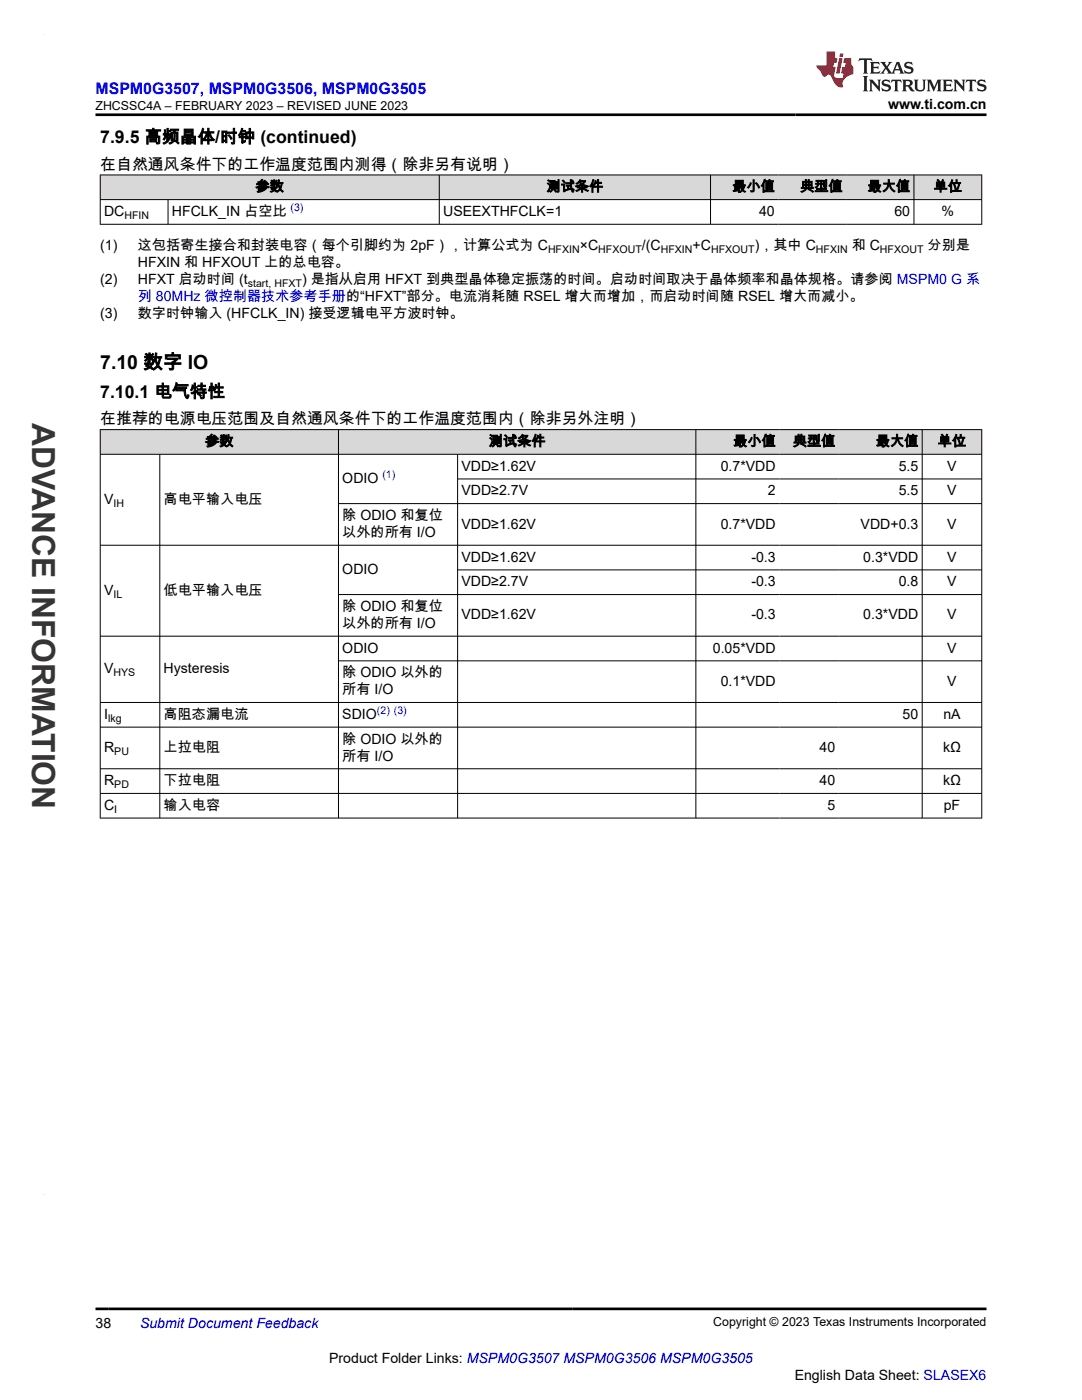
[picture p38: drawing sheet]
<svg xmlns="http://www.w3.org/2000/svg" width="216mm" height="279mm" viewBox="0 0 216 279" stroke-linecap="round" stroke-linejoin="round" font-family="sans-serif">
<defs><g id="words">
<text font-size="6.3" fill="#373435" x="6.4" y="84.5" transform="rotate(90 6.4 84.5)">ADVANCE INFORMATION</text>
<text font-size="3.9" x="20" y="73.6">7.10 数字 IO</text>
<g font-size="3.5">
<text x="20" y="28.5">7.9.5 高频晶体/时钟 (continued)</text>
<text x="20" y="79.4">7.10.1 电气特性</text>
</g>
<text font-size="3.2" fill="#00f" x="19" y="18.7">MSPM0G3507, MSPM0G3506, MSPM0G3505</text>
<g font-size="3.2">
<text x="20" y="33.9">在自然通风条件下的工作温度范围内测得（除非另有说明）</text>
<text x="20" y="84.7">在推荐的电源电压范围及自然通风条件下的工作温度范围内（除非另外注明）</text>
</g>
<g font-size="2.8">
<text x="177.2" y="21.8">www.ti.com.cn</text>
<text x="51" y="38.2">参数</text>
<text x="109.1" y="38.2">测试条件</text>
<text x="146.1" y="38.2">最小值</text>
<text x="159.7" y="38.2">典型值</text>
<text x="173.1" y="38.2">最大值</text>
<text x="186.3" y="38.2">单位</text>
<text x="20.8" y="43.1">DC</text>
<text x="34.3" y="43.1">HFCLK_IN 占空比</text>
<text x="88.4" y="43.1">USEEXTHFCLK=1</text>
<text x="151.5" y="43.1">40</text>
<text x="178.5" y="43.1">60</text>
<text x="187.9" y="43.1">%</text>
<text x="20" y="49.9">(1)</text>
<text x="27.5" y="49.9">这包括寄生接合和封装电容（每个引脚约为 2pF），计算公式为 C</text>
<text x="27.5" y="53.3">HFXIN 和 HFXOUT 上的总电容。</text>
<text x="115.7" y="49.9">×C</text>
<text x="128.1" y="49.9">/(C</text>
<text x="138.2" y="49.9">+C</text>
<text x="150.6" y="49.9">)，其中 C</text>
<text x="169.9" y="49.9">和 C</text>
<text x="185.1" y="49.9">分别是</text>
<text x="20" y="56.7">(2)</text>
<text x="27.5" y="56.7">HFXT 启动时间 (t</text>
<text x="60.3" y="56.7">) 是指从启用 HFXT 到典型晶体稳定振荡的时间。启动时间取决于晶体频率和晶体规格。请参阅 MSPM0 G 系</text>
<text x="20" y="63.5">(3)</text>
<text x="27.5" y="63.5">数字时钟输入 (HFCLK_IN) 接受逻辑电平方波时钟。</text>
<text x="40.9" y="89">参数</text>
<text x="97.6" y="89">测试条件</text>
<text x="146.3" y="89">最小值</text>
<text x="158.2" y="89">典型值</text>
<text x="174.8" y="89">最大值</text>
<text x="187.1" y="89">单位</text>
<text x="92.1" y="93.9">VDD≥1.62V</text>
<text x="143.8" y="93.9">0.7*VDD</text>
<text x="179.3" y="93.9">5.5</text>
<text x="189" y="93.9">V</text>
<text x="20.8" y="100.6">V</text>
<text x="32.7" y="100.6">高电平输入电压</text>
<text x="68.3" y="96.4">ODIO</text>
<text x="92.1" y="98.9">VDD≥2.7V</text>
<text x="153.2" y="98.9">2</text>
<text x="179.3" y="98.9">5.5</text>
<text x="189" y="98.9">V</text>
<text x="68.3" y="103.8">除 ODIO 和复位</text>
<text x="68.3" y="107.2">以外的所有 I/O</text>
<text x="92.1" y="105.5">VDD≥1.62V</text>
<text x="143.8" y="105.5">0.7*VDD</text>
<text x="171.7" y="105.5">VDD+0.3</text>
<text x="189" y="105.5">V</text>
<text x="92.1" y="112.1">VDD≥1.62V</text>
<text x="149.9" y="112.1">-0.3</text>
<text x="172.3" y="112.1">0.3*VDD</text>
<text x="189" y="112.1">V</text>
<text x="20.8" y="118.7">V</text>
<text x="32.7" y="118.7">低电平输入电压</text>
<text x="68.3" y="114.5">ODIO</text>
<text x="92.1" y="117">VDD≥2.7V</text>
<text x="149.9" y="117">-0.3</text>
<text x="179.3" y="117">0.8</text>
<text x="189" y="117">V</text>
<text x="68.3" y="121.9">除 ODIO 和复位</text>
<text x="68.3" y="125.3">以外的所有 I/O</text>
<text x="92.1" y="123.6">VDD≥1.62V</text>
<text x="149.9" y="123.6">-0.3</text>
<text x="172.3" y="123.6">0.3*VDD</text>
<text x="189" y="123.6">V</text>
<text x="68.3" y="130.2">ODIO</text>
<text x="142.2" y="130.2">0.05*VDD</text>
<text x="189" y="130.2">V</text>
<text x="20.8" y="134.4">V</text>
<text x="32.7" y="134.4">Hysteresis</text>
<text x="68.3" y="135.2">除 ODIO 以外的</text>
<text x="143.8" y="136.9">0.1*VDD</text>
<text x="189" y="136.9">V</text>
<text x="20.8" y="143.5">I</text>
<text x="32.7" y="143.5">高阻态漏电流</text>
<text x="68.3" y="138.5">所有 I/O</text>
<text x="68.3" y="143.5">SDIO</text>
<text x="180.1" y="143.5">50</text>
<text x="188.2" y="143.5">nA</text>
<text x="68.3" y="148.4">除 ODIO 以外的</text>
<text x="20.8" y="150.1">R</text>
<text x="32.7" y="150.1">上拉电阻</text>
<text x="68.3" y="151.8">所有 I/O</text>
<text x="163.5" y="150.1">40</text>
<text x="188.2" y="150.1">kΩ</text>
<text x="20.8" y="156.7">R</text>
<text x="20.8" y="161.6">C</text>
<text x="32.7" y="156.7">下拉电阻</text>
<text x="32.7" y="161.6">输入电容</text>
<text x="163.5" y="156.7">40</text>
<text x="165.1" y="161.6">5</text>
<text x="188.2" y="156.7">kΩ</text>
<text x="188.3" y="161.6">pF</text>
<text x="19" y="265">38</text>
<text x="65.7" y="272">Product Folder Links: MSPM0G3507 MSPM0G3506 MSPM0G3505</text>
<text x="158.6" y="275.3">English Data Sheet: SLASEX6</text>
</g>
<g font-size="2.8" fill="#00f">
<text x="27.5" y="60.1">列 80MHz 微控制器技术参考手册的“HFXT”部分。电流消耗随 RSEL 增大而增加，而启动时间随 RSEL 增大而减小。</text>
<text x="27.9" y="265">Submit Document Feedback</text>
</g>
<g font-size="2.5">
<text x="19" y="21.9">ZHCSSC4A – FEBRUARY 2023 – REVISED JUNE 2023</text>
<text x="142.3" y="264.7">Copyright © 2023 Texas Instruments Incorporated</text>
</g>
<g font-size="2.1">
<text x="24.8" y="43.7">HFIN</text>
<text x="109.3" y="50.5">HFXIN</text>
<text x="119.4" y="50.5">HFXOUT</text>
<text x="131.8" y="50.5">HFXIN</text>
<text x="141.9" y="50.5">HFXOUT</text>
<text x="162.8" y="50.5">HFXIN</text>
<text x="175.6" y="50.5">HFXOUT</text>
<text x="49.4" y="57.2">start, HFXT</text>
<text x="22.6" y="101.1">IH</text>
<text x="22.6" y="119.3">IL</text>
<text x="22.6" y="135">HYS</text>
<text x="21.6" y="144">lkg</text>
<text x="22.8" y="150.6">PU</text>
<text x="22.8" y="157.3">PD</text>
<text x="22.8" y="162.2">I</text>
</g>
<g font-size="2.1" fill="#00f">
<text x="58" y="42.2">(3)</text>
<text x="76.3" y="95.5">(1)</text>
<text x="75.2" y="142.5">(2) (3)</text>
</g>
</g></defs>
<g fill="#d8d8d8">
<path d="M20 34.9h175.9v4.9h-175.9z" fill-rule="evenodd"/>
<path d="M20.1 35h67.5v4.8h-67.5z" fill-rule="evenodd"/>
<path d="M87.7 35h54v4.8h-54z" fill-rule="evenodd"/>
<path d="M141.8 35h13.5v4.8h-13.5z" fill-rule="evenodd"/>
<path d="M155.3 35h13.5v4.8h-13.5z" fill-rule="evenodd"/>
<path d="M168.8 35h13.5v4.8h-13.5z" fill-rule="evenodd"/>
<path d="M182.4 35h13.4v4.8h-13.4z" fill-rule="evenodd"/>
</g>
<path d="M19.9 34.9h176.1M19.9 39.8h176.1M20 34.9v9.9M33.5 39.8v5M87.7 34.9v9.9M141.8 34.9v9.9M182.4 34.9v9.9M195.9 34.9v9.9M19.9 44.8h176.1" fill="none" stroke="#000" stroke-width=".2"/>
<g fill="#d8d8d8">
<path d="M20 85.7h175.9v5h-175.9z" fill-rule="evenodd"/>
<path d="M20.1 85.8h47.4v4.8h-47.4z" fill-rule="evenodd"/>
<path d="M67.6 85.8h71.2v4.8h-71.2z" fill-rule="evenodd"/>
<path d="M138.9 85.8h16.6v4.8h-16.6z" fill-rule="evenodd"/>
<path d="M155.5 85.8h11.9v4.8h-11.9z" fill-rule="evenodd"/>
<path d="M167.4 85.8h16.6v4.8h-16.6z" fill-rule="evenodd"/>
<path d="M184.1 85.8h11.7v4.8h-11.7z" fill-rule="evenodd"/>
</g>
<g fill="none" stroke="#000" stroke-width=".2">
<path d="M19.9 85.7h176.1M19.9 90.7h176.1M20 85.7v77.6M31.9 90.7v72.6M67.5 85.7v77.6M91.3 90.7v72.6M91.3 95.6h104.7M138.9 85.7v77.6M184 85.7v77.6M195.9 85.7v77.6M19.9 108.8h176.1M67.5 100.5h128.5"/>
<path d="M67.5 118.7h128.5M91.3 113.7h104.7M67.5 131.9h128.5M196 127h-176.1M19.9 145.1h176.1M19.9 153.4h176.1M19.9 158.3h176.1M196 140.2h-176.1M19.9 163.3h176.1"/>
</g>
<path d="M171.5 11.6l-.2 .6 .5-.2h.6v.1v2.2l-.2 .4h1l-.2-.4v-2.2v-.1h.5l.5 .2-.1-.6zM173.6 12.4l.2 .3v1.6l-.2 .4h1.9l.1-.6a1.08 1.08 0 0 1-1.3 .2v-.7h.6l.4 .2v-.7l-.4 .2h-.6v-.5l.2-.2a1 1 0 0 1 1 .3l-.1-.5zM175.7 12.4l.9 1.1-1 1.2h.9l-.2-.2 .5-.8 .4 .8-.2 .2h1.6l-.2-.2 .2-.5h.9l.1 .5-.1 .2h.9l-.2-.4-.8-1.9h-.5l-.9 2.1-.9-1.1 .9-1h-.8l.2 .2-.4 .6-.4-.6 .2-.2zM179 12.8l.4 1h-.7zM180.7 12.5a.65 .65 0 0 0-.2 .7 .65 .65 0 0 0 .6 .5l.6 .1 .1 .3a.79 .79 0 0 1-.7 .4 .79 .79 0 0 1-.7-.5l.1 .7 .2-.1a.93 .93 0 0 0 1.1 0 .93 .93 0 0 0 .4-.9 1.46 1.46 0 0 0-1.2-.6l-.1-.3a1.09 1.09 0 0 1 1.2 .2l-.2-.6-.1 .1-.5-.2zM172.2 15.2l.2 .4v2.2l-.2 .4h1l-.2-.4v-2.2l.2-.4zM173.4 15.9l.2 .4v1.5l-.2 .4h.8l-.3-.4 .1-1.3 1.6 1.8v-2l.2-.4h-.7l.1 .2 .1 1.1-1.2-1.3zM176.2 16a.65 .65 0 0 0-.2 .8 .65 .65 0 0 0 .6 .4l.6 .2 .1 .2a.79 .79 0 0 1-.7 .4 .79 .79 0 0 1-.7-.5l.1 .7 .2-.1a.93 .93 0 0 0 1.1 .1 .93 .93 0 0 0 .4-1 1.46 1.46 0 0 0-1.2-.5l-.1-.4a1.09 1.09 0 0 1 1.2 .2l-.1-.6-.2 .1-.5-.1zM177.9 15.9l-.1 .6a.63 .63 0 0 1 .8-.3v1.6l-.3 .4h1l-.2-.4v-1.6a.66 .66 0 0 1 .8 .3l-.1-.6zM180 15.9l.2 .4v1.5l-.2 .4h1l-.2-.2-.1-.7h.5l.1 .2a.79 .79 0 0 0 1.2 .6l-1-.9a.61 .61 0 0 0 .6-.6 .61 .61 0 0 0-.5-.7zM180.8 16.2h.1a.47 .47 0 0 1 .5 .1 .47 .47 0 0 1 .1 .5l-.1 .1-.7 .1zM182.3 15.9l.2 .2a2.27 2.27 0 0 0 .4 2 1.04 1.04 0 0 0 1.7-.7v-1.3l.2-.2h-.8l.2 .4v1.1a.6 .6 0 0 1-.6 .6 .6 .6 0 0 1-.6-.6v-1.1l.3-.4zM184.9 15.9l.2 .4v1.5l-.2 .4h.8l-.3-.4v-1.4l.9 1.9 .9-1.9v1.4l-.3 .4h1l-.2-.4v-1.5l.2-.4h-.8l-.7 1.5-.6-1.5zM188.1 15.9l.2 .4v1.5l-.2 .4h1.9l.1-.6a1.09 1.09 0 0 1-1.3 .2v-.7h.6l.4 .2v-.6l-.4 .2h-.6v-.6l.2-.1a1.01 1.01 0 0 1 1 .3l-.1-.6zM190.2 15.9l.3 .4v1.5l-.3 .4h.8l-.2-.4v-1.3l1.6 1.8v-2l.2-.4h-.7l.2 .2v1.1l-1.2-1.3zM192.8 15.9l-.1 .6a.63 .63 0 0 1 .8-.3v1.6l-.3 .4h1l-.2-.4v-1.6a.66 .66 0 0 1 .8 .3l-.1-.6zM195.2 16a.65 .65 0 0 0-.2 .8 .65 .65 0 0 0 .6 .4l.6 .2 .2 .2a.79 .79 0 0 1-.7 .4 .79 .79 0 0 1-.7-.5l.1 .7 .2-.1a.93 .93 0 0 0 1 .1 .93 .93 0 0 0 .5-1 1.46 1.46 0 0 0-1.3-.5v-.4a1.09 1.09 0 0 1 1.2 .2l-.2-.6-.2 .1-.5-.1z" fill="#231f20"/>
<path d="M164.9 10.3v2.7h-2l.1 .4 .8 1a.95 .95 0 0 0 1 .9 .59 .59 0 0 1 .5-.4 .59 .59 0 0 1 .5 .3l.4 .8a1.59 1.59 0 0 0 2.1 1.4 1.61 1.61 0 0 1 1-2.3l1-.3-.1-1.5a1.59 1.59 0 0 1-.3-1.7h-1.5l-.2 .9h.6l-.2 .9h-.5l-.2 .9v.3l.4 .1-.1 .9h-.7a.73 .73 0 0 1-1-.7l.3-1.5h-.5l.1-.9h.5l.2-.9h-.5v-1.3zM167.4 11.6l-.6 3.1h.7l.6-3.1zM167.6 10.7l-.1 .6h.7l.1-.6z" fill="#ed1c24"/>
<path d="M19 22.9h177.8M19 261.2h177.8" fill="none" stroke="#000" stroke-width=".53"/>
<path d="M8.7 6.9h.1" fill="none" stroke="#373435" stroke-width=".2"/>
<use href="#words"/>
</svg>
